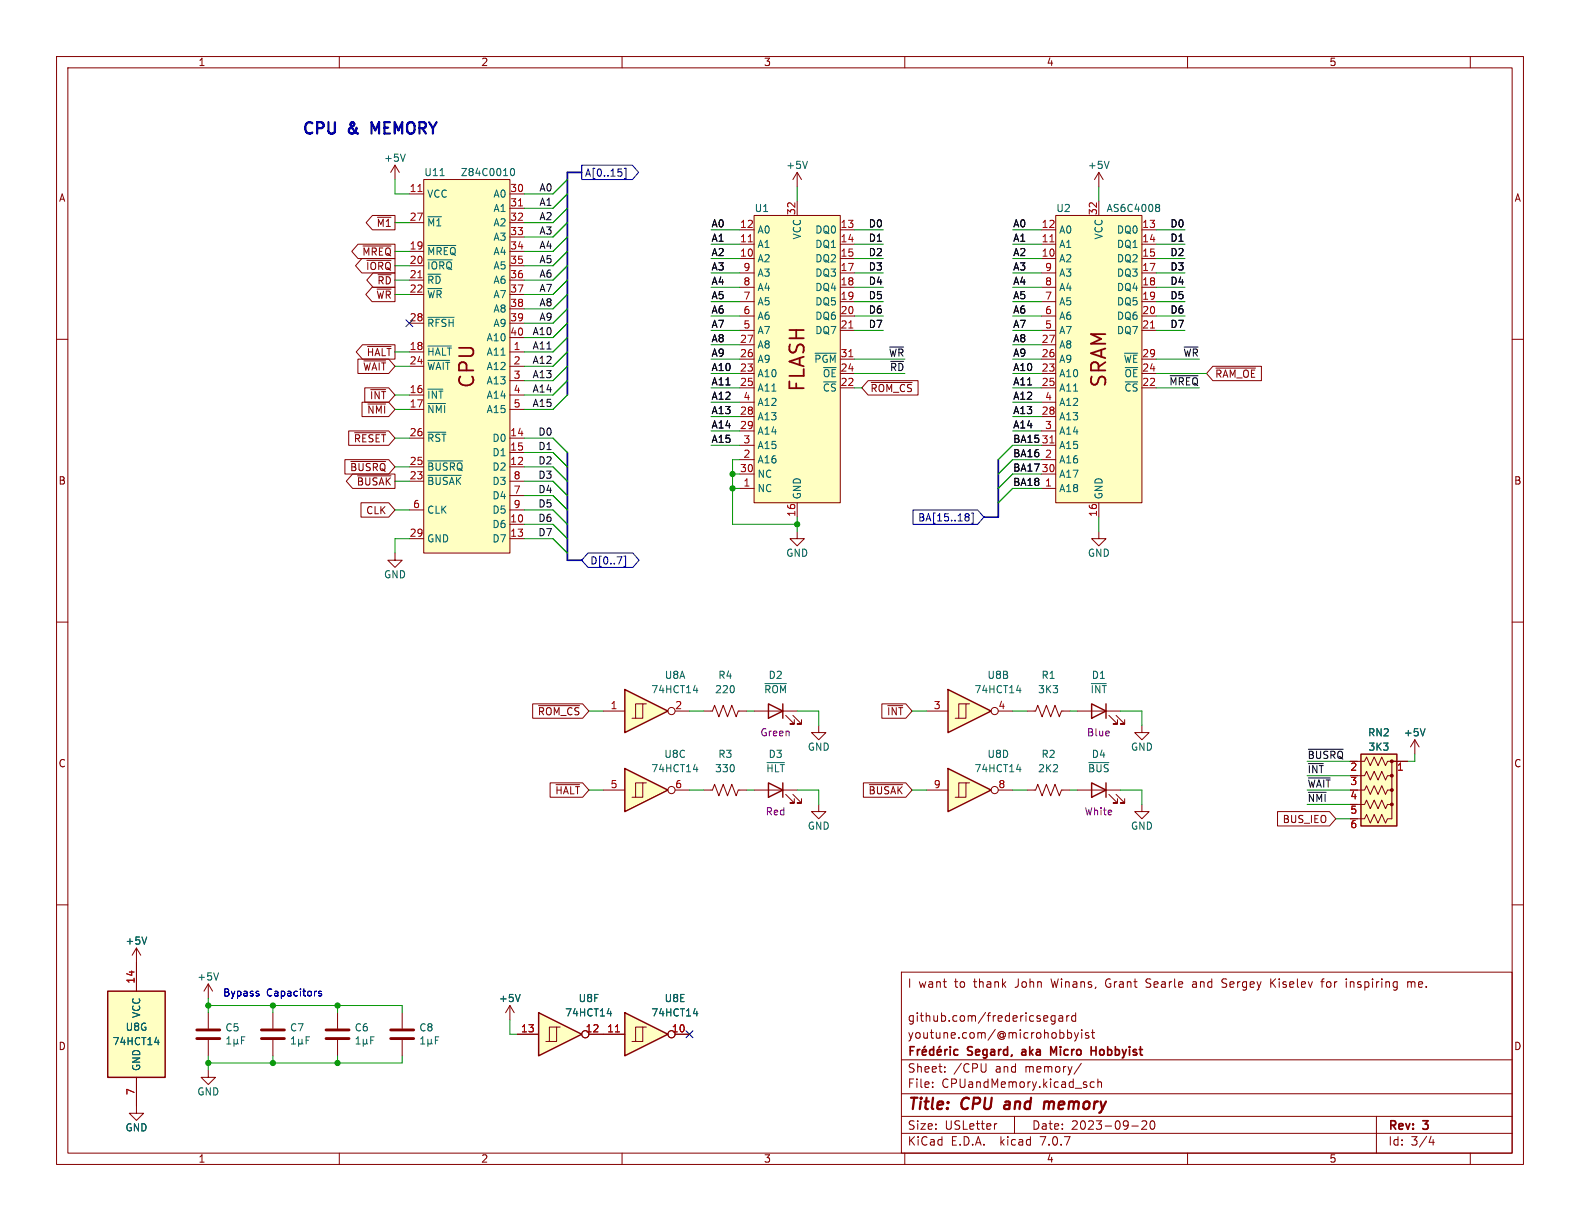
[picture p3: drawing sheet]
<svg xmlns="http://www.w3.org/2000/svg" width="279mm" height="216mm" viewBox="0 0 279 216" stroke-linecap="round" stroke-linejoin="round" font-family="sans-serif">
<defs><g id="words">
<g font-size="3.5" fill="#840000">
<text x="84.3" y="68.9" transform="rotate(-90 84.3 68.9)">CPU</text>
<text x="142.7" y="69.5" transform="rotate(-90 142.7 69.5)">FLASH</text>
<text x="196.1" y="68.7" transform="rotate(-90 196.1 68.7)">SRAM</text>
</g>
<g font-size="2.8" fill="#0000c2">
<text x="53.3" y="23.9">CPU</text>
<text x="61.8" y="23.9">&amp;</text>
<text x="66.6" y="23.9">MEMORY</text>
</g>
<g font-size="2.8" fill="#840000">
<text x="160.4" y="196.8">Title:</text>
<text x="170.1" y="196.8">CPU</text>
<text x="178.5" y="196.8">and</text>
<text x="186.2" y="196.8">memory</text>
</g>
<g font-size="2.1" fill="#840000">
<text x="160.4" y="174.9">I want</text>
<text x="168.9" y="174.9">to</text>
<text x="172.4" y="174.9">thank</text>
<text x="179.8" y="174.9">John</text>
<text x="186.3" y="174.9">Winans,</text>
<text x="196.1" y="174.9">Grant</text>
<text x="203.4" y="174.9">Searle</text>
<text x="211.7" y="174.9">and</text>
<text x="217.1" y="174.9">Sergey</text>
<text x="225.8" y="174.9">Kiselev</text>
<text x="235.1" y="174.9">for</text>
<text x="239.5" y="174.9">inspiring</text>
<text x="250.5" y="174.9">me.</text>
<text x="160.4" y="183.9">youtune.com/@microhobbyist</text>
<text x="160.4" y="180.9">github.com/fredericsegard</text>
<text x="160.4" y="189.9">Sheet:</text>
<text x="168.6" y="189.9">/CPU</text>
<text x="171.2" y="187.1">Segard,</text>
<text x="176.1" y="189.9">and</text>
<text x="181.4" y="187.1">aka</text>
<text x="181.4" y="189.9">memory/</text>
<text x="187.1" y="187.1">Micro</text>
<text x="194.8" y="187.1">Hobbyist</text>
<text x="160.4" y="192.6">File:</text>
<text x="166.5" y="192.6">CPUandMemory.kicad_sch</text>
<text x="160.4" y="202.8">KiCad</text>
<text x="160.4" y="200">Size:</text>
<text x="167.1" y="200">USLetter</text>
<text x="168.1" y="202.8">E.D.A.</text>
<text x="177" y="202.8">kicad</text>
<text x="182.4" y="200">Date:</text>
<text x="184.2" y="202.8">7.0.7</text>
<text x="189.4" y="200">2023-09-20</text>
<text x="245.4" y="200.2">Rev:</text>
<text x="245.4" y="202.8">Id:</text>
<text x="249.5" y="202.8">3/4</text>
<text x="251.8" y="200.2">3</text>
</g>
<g font-size="1.8" fill="#840000">
<text x="35" y="11.9">1</text>
<text x="85" y="11.9">2</text>
<text x="135" y="11.9">3</text>
<text x="185" y="11.9">4</text>
<text x="235" y="11.9">5</text>
<text x="10.3" y="35.9">A</text>
<text x="267.7" y="35.9">A</text>
<text x="66.5" y="40.3">~{M1}</text>
<text x="64" y="45.4">~{MREQ}</text>
<text x="64.6" y="47.9">~{IORQ}</text>
<text x="66.4" y="53">~{WR}</text>
<text x="66.6" y="50.5">~{RD}</text>
<text x="64.1" y="65.7">~{WAIT}</text>
<text x="64.8" y="63.2">~{HALT}</text>
<text x="65.3" y="70.8">~{INT}</text>
<text x="153.8" y="69.5">~{ROM_CS}</text>
<text x="214.8" y="67">~{RAM_OE}</text>
<text x="64.8" y="73.3">~{NMI}</text>
<text x="61.8" y="83.5">~{BUSRQ}</text>
<text x="62.5" y="78.4">~{RESET}</text>
<text x="10.3" y="85.9">B</text>
<text x="63" y="86">~{BUSAK}</text>
<text x="267.7" y="85.9">B</text>
<text x="64.6" y="91.1">CLK</text>
<text x="95" y="126.7">~{ROM_CS}</text>
<text x="156.8" y="126.7">~{INT}</text>
<text x="10.3" y="135.9">C</text>
<text x="231.1" y="134.3">~{BUSRQ}</text>
<text x="238.7" y="136.6">2</text>
<text x="267.7" y="135.9">C</text>
<text x="98.1" y="140.7">~{HALT}</text>
<text x="153.5" y="140.7">~{BUSAK}</text>
<text x="238.7" y="141.7">4</text>
<text x="238.7" y="139.1">3</text>
<text x="226.7" y="145.7">BUS_IEO</text>
<text x="238.7" y="144.2">5</text>
<text x="10.3" y="185.9">D</text>
<text x="267.7" y="185.9">D</text>
<text x="35" y="205.8">1</text>
<text x="85" y="205.8">2</text>
<text x="135" y="205.8">3</text>
<text x="185" y="205.8">4</text>
<text x="235" y="205.8">5</text>
</g>
<g font-size="1.8" fill="#006464">
<text x="67.8" y="28.8">+5V</text>
<text x="74.9" y="31.3">U11</text>
<text x="75.4" y="35.2">VCC</text>
<text x="81.4" y="31.3">Z84C0010</text>
<text x="87.2" y="35.2">A0</text>
<text x="138.9" y="30.1">+5V</text>
<text x="192.3" y="30.1">+5V</text>
<text x="75.4" y="40.2">~{M1}</text>
<text x="87.2" y="37.7">A1</text>
<text x="87.2" y="40.2">A2</text>
<text x="133.4" y="37.7">U1</text>
<text x="133.9" y="41.5">A0</text>
<text x="144.1" y="41.5">DQ0</text>
<text x="186.7" y="37.7">U2</text>
<text x="187.2" y="41.5">A0</text>
<text x="195.6" y="37.7">AS6C4008</text>
<text x="197.4" y="41.5">DQ0</text>
<text x="75.4" y="45.3">~{MREQ}</text>
<text x="75.4" y="47.9">~{IORQ}</text>
<text x="87.2" y="42.8">A3</text>
<text x="87.2" y="45.3">A4</text>
<text x="87.2" y="47.9">A5</text>
<text x="133.9" y="46.6">A2</text>
<text x="133.9" y="44">A1</text>
<text x="141.8" y="42.4" transform="rotate(-90 141.8 42.4)">VCC</text>
<text x="144.1" y="44">DQ1</text>
<text x="144.1" y="46.6">DQ2</text>
<text x="187.2" y="46.6">A2</text>
<text x="187.2" y="44">A1</text>
<text x="195.2" y="42.4" transform="rotate(-90 195.2 42.4)">VCC</text>
<text x="197.4" y="44">DQ1</text>
<text x="197.4" y="46.6">DQ2</text>
<text x="75.4" y="50.4">~{RD}</text>
<text x="75.4" y="52.9">~{WR}</text>
<text x="87.2" y="50.4">A6</text>
<text x="87.2" y="52.9">A7</text>
<text x="133.9" y="51.7">A4</text>
<text x="133.9" y="49.1">A3</text>
<text x="144.1" y="49.1">DQ3</text>
<text x="144.1" y="51.7">DQ4</text>
<text x="187.2" y="51.7">A4</text>
<text x="187.2" y="49.1">A3</text>
<text x="197.4" y="49.1">DQ3</text>
<text x="197.4" y="51.7">DQ4</text>
<text x="75.4" y="58">~{RFSH}</text>
<text x="87.2" y="55.5">A8</text>
<text x="87.2" y="58">A9</text>
<text x="133.9" y="59.3">A7</text>
<text x="133.9" y="56.7">A6</text>
<text x="133.9" y="54.2">A5</text>
<text x="144.1" y="54.2">DQ5</text>
<text x="144.1" y="56.7">DQ6</text>
<text x="144.1" y="59.3">DQ7</text>
<text x="187.2" y="59.3">A7</text>
<text x="187.2" y="56.7">A6</text>
<text x="187.2" y="54.2">A5</text>
<text x="197.4" y="54.2">DQ5</text>
<text x="197.4" y="56.7">DQ6</text>
<text x="197.4" y="59.3">DQ7</text>
<text x="75.4" y="63.1">~{HALT}</text>
<text x="75.4" y="65.6">~{WAIT}</text>
<text x="86" y="63.1">A11</text>
<text x="86" y="65.6">A12</text>
<text x="86" y="60.6">A10</text>
<text x="133.9" y="64.4">A9</text>
<text x="133.9" y="61.8">A8</text>
<text x="143.9" y="64.4">~{PGM}</text>
<text x="187.2" y="64.4">A9</text>
<text x="187.2" y="61.8">A8</text>
<text x="198.6" y="64.4">~{WE}</text>
<text x="75.4" y="70.7">~{INT}</text>
<text x="86" y="68.2">A13</text>
<text x="86" y="70.7">A14</text>
<text x="133.9" y="66.9">A10</text>
<text x="133.9" y="69.4">A11</text>
<text x="133.9" y="72">A12</text>
<text x="145.4" y="69.4">~{CS}</text>
<text x="145.4" y="66.9">~{OE}</text>
<text x="187.2" y="66.9">A10</text>
<text x="187.2" y="69.4">A11</text>
<text x="187.2" y="72">A12</text>
<text x="198.7" y="69.4">~{CS}</text>
<text x="198.7" y="66.9">~{OE}</text>
<text x="75.4" y="73.3">~{NMI}</text>
<text x="86" y="73.3">A15</text>
<text x="133.9" y="74.5">A13</text>
<text x="133.9" y="77.1">A14</text>
<text x="187.2" y="74.5">A13</text>
<text x="187.2" y="77.1">A14</text>
<text x="75.4" y="83.4">~{BUSRQ}</text>
<text x="75.4" y="78.3">~{RST}</text>
<text x="87" y="83.4">D2</text>
<text x="87" y="78.3">D0</text>
<text x="87" y="80.9">D1</text>
<text x="133.9" y="82.1">A16</text>
<text x="133.9" y="79.6">A15</text>
<text x="187.2" y="82.1">A16</text>
<text x="187.2" y="79.6">A15</text>
<text x="75.4" y="86">~{BUSAK}</text>
<text x="87" y="88.5">D4</text>
<text x="87" y="86">D3</text>
<text x="133.9" y="87.2">NC</text>
<text x="133.9" y="84.7">NC</text>
<text x="141.8" y="88.4" transform="rotate(-90 141.8 88.4)">GND</text>
<text x="187.2" y="87.2">A18</text>
<text x="187.2" y="84.7">A17</text>
<text x="195.2" y="88.4" transform="rotate(-90 195.2 88.4)">GND</text>
<text x="75.4" y="91">CLK</text>
<text x="87" y="93.6">D6</text>
<text x="87" y="91">D5</text>
<text x="75.4" y="96.1">GND</text>
<text x="87" y="96.1">D7</text>
<text x="138.9" y="98.7">GND</text>
<text x="192.3" y="98.7">GND</text>
<text x="67.8" y="102.5">GND</text>
<text x="115.1" y="122.8">74HCT14</text>
<text x="117.5" y="120.2">U8A</text>
<text x="126.4" y="122.8">220</text>
<text x="126.9" y="120.2">R4</text>
<text x="135" y="122.8">~{ROM}</text>
<text x="135.8" y="120.2">D2</text>
<text x="172.2" y="122.8">74HCT14</text>
<text x="174.5" y="120.2">U8B</text>
<text x="183.5" y="122.8">3K3</text>
<text x="184.1" y="120.2">R1</text>
<text x="192.8" y="122.8">~{INT}</text>
<text x="193" y="120.2">D1</text>
<text x="241.8" y="130.4">RN2</text>
<text x="248.2" y="130.4">+5V</text>
<text x="115.1" y="136.8">74HCT14</text>
<text x="117.4" y="134.2">U8C</text>
<text x="126.4" y="136.8">330</text>
<text x="126.9" y="134.2">R3</text>
<text x="135.4" y="136.8">~{HLT}</text>
<text x="135.8" y="134.2">D3</text>
<text x="142.7" y="132.9">GND</text>
<text x="172.2" y="136.8">74HCT14</text>
<text x="174.5" y="134.2">U8D</text>
<text x="183.5" y="136.8">2K2</text>
<text x="184.1" y="134.2">R2</text>
<text x="192.3" y="136.8">~{BUS}</text>
<text x="193" y="134.2">D4</text>
<text x="199.9" y="132.9">GND</text>
<text x="241.9" y="132.9">3K3</text>
<text x="142.7" y="146.9">GND</text>
<text x="199.9" y="146.9">GND</text>
<text x="22.1" y="167.2">+5V</text>
<text x="34.8" y="173.6">+5V</text>
<text x="88.1" y="177.4">+5V</text>
<text x="99.8" y="179.9">74HCT14</text>
<text x="102.2" y="177.4">U8F</text>
<text x="115.1" y="179.9">74HCT14</text>
<text x="117.4" y="177.4">U8E</text>
<text x="19.8" y="185">74HCT14</text>
<text x="22.1" y="182.5">U8G</text>
<text x="25" y="180.1" transform="rotate(-90 25 180.1)">VCC</text>
<text x="39.8" y="182.6">C5</text>
<text x="51.2" y="182.6">C7</text>
<text x="62.6" y="182.6">C6</text>
<text x="74.1" y="182.6">C8</text>
<text x="25" y="189.5" transform="rotate(-90 25 189.5)">GND</text>
<text x="34.8" y="193.9">GND</text>
<text x="22.1" y="200.3">GND</text>
</g>
<g font-size="1.8" fill="#a90000">
<text x="72.3" y="34">11</text>
<text x="90.1" y="34">30</text>
<text x="72.3" y="39.1">27</text>
<text x="90.1" y="36.6">31</text>
<text x="90.1" y="39.1">32</text>
<text x="90.1" y="41.7">33</text>
<text x="130.8" y="40.4">12</text>
<text x="140.7" y="38.1" transform="rotate(-90 140.7 38.1)">32</text>
<text x="148.5" y="40.4">13</text>
<text x="184.1" y="40.4">12</text>
<text x="194.1" y="38.1" transform="rotate(-90 194.1 38.1)">32</text>
<text x="201.9" y="40.4">13</text>
<text x="72.3" y="44.2">19</text>
<text x="72.3" y="46.7">20</text>
<text x="90.1" y="44.2">34</text>
<text x="90.1" y="46.7">35</text>
<text x="130.8" y="45.5">10</text>
<text x="130.8" y="42.9">11</text>
<text x="148.5" y="42.9">14</text>
<text x="148.5" y="45.5">15</text>
<text x="184.1" y="45.5">10</text>
<text x="184.1" y="42.9">11</text>
<text x="201.9" y="42.9">14</text>
<text x="201.9" y="45.5">15</text>
<text x="72.3" y="49.3">21</text>
<text x="72.3" y="51.8">22</text>
<text x="90.1" y="49.3">36</text>
<text x="90.1" y="51.8">37</text>
<text x="131.4" y="53.1">7</text>
<text x="131.4" y="50.5">8</text>
<text x="131.4" y="48">9</text>
<text x="148.5" y="48">17</text>
<text x="148.5" y="50.5">18</text>
<text x="148.5" y="53.1">19</text>
<text x="184.7" y="53.1">7</text>
<text x="184.7" y="50.5">8</text>
<text x="184.7" y="48">9</text>
<text x="201.9" y="48">17</text>
<text x="201.9" y="50.5">18</text>
<text x="201.9" y="53.1">19</text>
<text x="72.3" y="56.9">28</text>
<text x="90.1" y="54.4">38</text>
<text x="90.1" y="56.9">39</text>
<text x="90.1" y="59.4">40</text>
<text x="131.4" y="58.2">5</text>
<text x="131.4" y="55.6">6</text>
<text x="148.5" y="55.6">20</text>
<text x="148.5" y="58.2">21</text>
<text x="184.7" y="58.2">5</text>
<text x="184.7" y="55.6">6</text>
<text x="201.9" y="55.6">20</text>
<text x="201.9" y="58.2">21</text>
<text x="72.3" y="62">18</text>
<text x="72.3" y="64.5">24</text>
<text x="90.7" y="62">1</text>
<text x="90.7" y="64.5">2</text>
<text x="130.8" y="65.8">23</text>
<text x="130.8" y="63.2">26</text>
<text x="130.8" y="60.7">27</text>
<text x="148.5" y="65.8">24</text>
<text x="148.5" y="63.2">31</text>
<text x="184.1" y="65.8">23</text>
<text x="184.1" y="63.2">26</text>
<text x="184.1" y="60.7">27</text>
<text x="201.9" y="65.8">24</text>
<text x="201.9" y="63.2">29</text>
<text x="72.3" y="69.6">16</text>
<text x="90.7" y="67.1">3</text>
<text x="90.7" y="69.6">4</text>
<text x="130.8" y="68.3">25</text>
<text x="131.4" y="70.9">4</text>
<text x="148.5" y="68.3">22</text>
<text x="184.1" y="68.3">25</text>
<text x="184.7" y="70.9">4</text>
<text x="201.9" y="68.3">22</text>
<text x="72.3" y="72.1">17</text>
<text x="72.3" y="77.2">26</text>
<text x="90.1" y="77.2">14</text>
<text x="90.7" y="72.1">5</text>
<text x="130.8" y="73.4">28</text>
<text x="130.8" y="75.9">29</text>
<text x="184.1" y="73.4">28</text>
<text x="184.7" y="75.9">3</text>
<text x="72.3" y="82.3">25</text>
<text x="90.1" y="82.3">12</text>
<text x="90.1" y="79.8">15</text>
<text x="130.8" y="83.6">30</text>
<text x="131.4" y="81">2</text>
<text x="131.4" y="78.5">3</text>
<text x="184.1" y="83.6">30</text>
<text x="184.7" y="81">2</text>
<text x="72.3" y="84.8">23</text>
<text x="73" y="89.9">6</text>
<text x="90.7" y="87.4">7</text>
<text x="90.7" y="84.8">8</text>
<text x="90.7" y="89.9">9</text>
<text x="131.4" y="86.1">1</text>
<text x="184.7" y="86.1">1</text>
<text x="72.3" y="95">29</text>
<text x="90.1" y="92.5">10</text>
<text x="90.1" y="95">13</text>
<text x="140.7" y="91.5" transform="rotate(-90 140.7 91.5)">16</text>
<text x="194.1" y="91.5" transform="rotate(-90 194.1 91.5)">16</text>
<text x="107.9" y="125.5">1</text>
<text x="119.3" y="125.5">2</text>
<text x="165" y="125.5">3</text>
<text x="176.5" y="125.5">4</text>
<text x="246.9" y="136.6">1</text>
<text x="107.9" y="139.4">5</text>
<text x="119.3" y="139.4">6</text>
<text x="165" y="139.4">9</text>
<text x="176.5" y="139.4">8</text>
<text x="238.7" y="146.8">6</text>
<text x="23.9" y="174" transform="rotate(-90 23.9 174)">14</text>
<text x="92" y="182.6">13</text>
<text x="103.5" y="182.6">12</text>
<text x="107.3" y="182.6">11</text>
<text x="118.7" y="182.6">10</text>
<text x="23.9" y="193.7" transform="rotate(-90 23.9 193.7)">7</text>
</g>
<g font-size="1.8" fill="#0f0f0f">
<text x="95.3" y="33.9">A0</text>
<text x="95.3" y="41.6">A3</text>
<text x="95.3" y="36.5">A1</text>
<text x="95.3" y="39">A2</text>
<text x="125.7" y="40.3">A0</text>
<text x="153.5" y="40.3">D0</text>
<text x="179.1" y="40.3">A0</text>
<text x="206.9" y="40.3">D0</text>
<text x="95.3" y="44.1">A4</text>
<text x="95.3" y="46.6">A5</text>
<text x="125.7" y="45.4">A2</text>
<text x="125.7" y="42.8">A1</text>
<text x="125.7" y="47.9">A3</text>
<text x="153.5" y="42.8">D1</text>
<text x="153.5" y="45.4">D2</text>
<text x="153.5" y="47.9">D3</text>
<text x="179.1" y="42.8">A1</text>
<text x="179.1" y="45.4">A2</text>
<text x="179.1" y="47.9">A3</text>
<text x="206.9" y="42.8">D1</text>
<text x="206.9" y="45.4">D2</text>
<text x="206.9" y="47.9">D3</text>
<text x="95.3" y="51.7">A7</text>
<text x="95.3" y="49.2">A6</text>
<text x="125.7" y="50.5">A4</text>
<text x="125.7" y="53">A5</text>
<text x="153.5" y="53">D5</text>
<text x="153.5" y="50.5">D4</text>
<text x="179.1" y="53">A5</text>
<text x="179.1" y="50.5">A4</text>
<text x="206.9" y="53">D5</text>
<text x="206.9" y="50.5">D4</text>
<text x="94.1" y="59.3">A10</text>
<text x="95.3" y="54.3">A8</text>
<text x="95.3" y="56.8">A9</text>
<text x="125.7" y="58.1">A7</text>
<text x="125.7" y="55.5">A6</text>
<text x="153.5" y="55.5">D6</text>
<text x="153.5" y="58.1">D7</text>
<text x="179.1" y="55.5">A6</text>
<text x="179.1" y="58.1">A7</text>
<text x="206.9" y="55.5">D6</text>
<text x="206.9" y="58.1">D7</text>
<text x="94.1" y="61.9">A11</text>
<text x="94.1" y="64.4">A12</text>
<text x="125.7" y="65.7">A10</text>
<text x="125.7" y="63.2">A9</text>
<text x="125.7" y="60.6">A8</text>
<text x="157.1" y="63.2">~{WR}</text>
<text x="157.3" y="65.7">~{RD}</text>
<text x="179.1" y="65.7">A10</text>
<text x="179.1" y="63.2">A9</text>
<text x="179.1" y="60.6">A8</text>
<text x="209.2" y="63.2">~{WR}</text>
<text x="94.1" y="69.5">A14</text>
<text x="94.1" y="67">A13</text>
<text x="125.7" y="70.8">A12</text>
<text x="125.7" y="68.2">A11</text>
<text x="179.1" y="68.2">A11</text>
<text x="179.1" y="70.8">A12</text>
<text x="206.7" y="68.2">~{MREQ}</text>
<text x="94.1" y="72">A15</text>
<text x="95.1" y="77.1">D0</text>
<text x="125.7" y="73.3">A13</text>
<text x="125.7" y="75.9">A14</text>
<text x="179.1" y="73.3">A13</text>
<text x="179.1" y="75.9">A14</text>
<text x="95.1" y="79.7">D1</text>
<text x="95.1" y="82.2">D2</text>
<text x="125.7" y="78.4">A15</text>
<text x="179.1" y="83.5">BA17</text>
<text x="179.1" y="78.4">BA15</text>
<text x="179.1" y="80.9">BA16</text>
<text x="184.1" y="78.5">31</text>
<text x="95.1" y="89.8">D5</text>
<text x="95.1" y="84.7">D3</text>
<text x="95.1" y="87.3">D4</text>
<text x="179.1" y="86">BA18</text>
<text x="95.1" y="94.9">D7</text>
<text x="95.1" y="92.4">D6</text>
<text x="231.1" y="136.8">~{INT}</text>
<text x="231.1" y="141.9">~{NMI}</text>
<text x="231.1" y="139.4">~{WAIT} 3</text>
</g>
<g font-size="1.8" fill="#000084">
<text x="103.3" y="31.4">A[0..15]</text>
<text x="162.3" y="92.4">BA[15..18]</text>
<text x="104.3" y="100">D[0..7]</text>
</g>
<g font-size="1.8" fill="#840084">
<text x="134.4" y="130.4">Green</text>
<text x="192.1" y="130.4">Blue</text>
<text x="135.3" y="144.4">Red</text>
<text x="191.7" y="144.4">White</text>
</g>
<g font-size="1.8" fill="#0000c2">
<text x="39.4" y="176.3">Bypass</text>
<text x="47.1" y="176.3">Capacitors</text>
</g>
</g></defs>
<g fill="none" stroke="#840000" stroke-width=".18">
<path d="M10 10h259.4v195.9h-259.4zM12 12h255.4v191.9h-255.4zM60 10v2M110 10v2M160 10v2M210 10v2M260 10v2M10 60h2M267.4 60h2M194.3 94v1.3h1.3l-1.3 1.2-1.3-1.2h1.3M10 110h2M267.4 110h2"/>
<path d="M181.6 139.7h1.5l.4-1 .8 2 .7-2 .8 2 .8-2 .7 2 .4-1h1.5M10 160h2M267.4 160h2M24.1 167.6l-.7 1.3M24.1 167.6v2.6M24.1 167.6l.8 1.3M71.1 179.1v2.8M90.2 177.8l-.8 1.3M90.2 177.8v2.5M90.2 177.8l.7 1.3M159.4 171.9h108v32h-108zM185.1 179.6l.2 .3-.7 .2"/>
<path d="M186.6 179.7l-.5-.1-.2 .3v.4l.1 .2h.6M186.6 179.6v1.2l-.3 .3-.4-.1M187.3 179.7h.6v.9M187.9 179.9l-.5 .1a.29 .29 0 0 0-.2 .3 .29 .29 0 0 0 .2 .3l.5-.1M188.6 179.6v1M189.1 179.6l-.3 .1-.2 .2M190.2 179.7l-.4-.1-.3 .3v.4l.1 .2h.6M190.2 179.1v1.5M202.6 174.5l.3 .1M202.8 173.2l-.2 .2 .2 .3M211.4 173.6l-.5 .1M211.4 174h-.3a.29 .29 0 0 0-.3 .3 .29 .29 0 0 0 .3 .3h.3"/>
<path d="M216.1 174.5l.5 .1M216.7 173.1h-.3l-.3 .3 .1 .3 .4 .2M224.7 173.1v1.5M224.9 173.7l.7 .9M225.6 173.1l-.9 .8M233.6 173.6h.5M234.1 173.1l-.3 .2v1.3M238.8 173.6v1M239 173.6l-.2 .1M248.9 173.7l.5-.1 .2 .2M248.9 173.6v1M249.6 173.8v.8"/>
<path d="M250 173.6l-.4 .1v.1M24.1 195.6v1.3h1.3l-1.3 1.2-1.2-1.2h1.2M71.1 183.9v2.8M159.4 197.4h108M159.4 193.4h108M159.4 187.4h108M164.9 192.1v.2M164.9 191.4v.1M167.1 189.4v.2M167.1 188.7v.1M174.4 188.1v1.2l-.3 .3M176.3 198.7l-.3 .1"/>
<path d="M179.4 197.4v3M185.2 180.5l-.1 .1M188.8 182.1v1.5M188.8 182.7l.4-.1 .3 .3v.4l-.1 .2h-.6M190 182.6l.4 1M190.4 183.6l-.2 .3-.2 .2M190.7 182.6l-.3 1M191.2 188l-1.3 1.9M191.3 182.1v.1M191.3 182.6v1M192.5 182.7l-.4-.1-.2 .2 .1 .2 .5 .2v.3h-.6M193 182.6h.6"/>
<path d="M193.2 182.1v1.3l.4 .2M193.5 191.4l-.4-.1-.3 .3v.4l.1 .2h.6M194.1 191.4l.3-.1 .3 .1 .1 .9M194.1 190.8v1.5M200.1 199.1h1.2M201.9 198.3l.6-.1 .2 .1 .1 .3-.9 1.1h.9M203.6 198.3l.1-.1a.81 .81 0 0 1 .6 .6 .81 .81 0 0 1-.3 .8l-.1 .1a.81 .81 0 0 1-.6-.6 .81 .81 0 0 1 .3-.8zM243.4 197.4v6.5M60 203.9v2M110 203.9v2M159.4 200.4h108M160 203.9v2"/>
<path d="M210 203.9v2M253.1 200.9l-.4 1.1h.9M253.4 201.5v1M260 203.9v2"/>
</g>
<path d="M177.7 195.4l-.2 .4 .3 .3M184.7 194.8l-.1 1.3M185.5 194.9a.57 .57 0 0 0-.8 .1M185.5 195.1l-.1 1" fill="none" stroke="#840000" stroke-width=".4"/>
<g fill="none" stroke="#840000" stroke-width=".3">
<path d="M161 185.8h.5M161.7 185.1h-.7v1.5M162.2 185.6v1M162.7 185.6h-.3l-.2 .3M163.1 186.1l.7-.2-.1-.3h-.4l-.2 .2 .1 .7h.5M163.6 185l-.2 .2M165.1 185.6h-.4l-.3 .3v.4l.1 .2h.6M165.1 185.1v1.5M165.7 186.1l.8-.2-.1-.3h-.4l-.3 .2 .1 .7h.6M166.2 185l-.2 .2M167.1 185.6v1M167.5 185.6h-.3l-.1 .3"/>
<path d="M168 185.1v.1M168 185.6v1M169.4 185.6h-.4l-.3 .3v.4l.1 .2h.6M180.7 186.1v.4M186.8 185.1l-.5 1-.5-1v1.5M193 185.8h.8M193.8 185.1v1.5"/>
</g>
<path d="M69.1 183.6h4.1M69.1 182.1h4.1" fill="none" stroke="#840000" stroke-width=".51"/>
<path d="M25.9 165.7l-.4 1.2M92 175.8l-.4 1.3M74.4 184.6h.7M74.4 183.7l.4-.4v1.3M75.7 184.4l.1 .2h.3l.2-.2M75.7 183.8v1.2M76.3 184.4l.2 .2M76.3 183.8v.6M77 183.9h.4M77.6 183.3h-.6v1.3" fill="none" stroke="#006464" stroke-width=".18"/>
<path d="M167.6 135.9l7.7 3.8-7.7 3.8z" fill="#ffffc2"/>
<path d="M135.9 124.5l2.5 1.2-2.5 1.3zM138.4 124.5v2.5M167.6 135.9l7.7 3.8-7.7 3.8zM193 124.5l2.6 1.2-2.6 1.3zM193 138.4l2.6 1.3-2.6 1.3zM195.6 124.5v2.5M195.6 138.4v2.6" fill="none" stroke="#840000" stroke-width=".25"/>
<g fill="none" stroke="#840000" stroke-width=".18">
<path d="M69.8 29.2l-.7 1.3M69.8 29.2v2.6M69.8 29.2l.8 1.3M133.3 38.1h15.3v50.8h-15.3zM141 35.6v2.5M130.8 45.7h2.5M130.8 43.2h2.5M130.8 40.6h2.5M130.8 48.3h2.5M130.8 50.8h2.5M130.8 53.3h2.5M130.8 55.9h2.5"/>
<path d="M130.8 58.4h2.5M148.6 45.7h2.5M148.6 43.2h2.5M148.6 40.6h2.5M148.6 48.3h2.5M148.6 50.8h2.5M148.6 53.3h2.5M148.6 55.9h2.5M148.6 58.4h2.5M130.8 68.6h2.5M130.8 66h2.5M130.8 63.5h2.5"/>
<path d="M130.8 61h2.5M130.8 73.7h2.5M130.8 76.2h2.5M130.8 78.7h2.5M130.8 71.1h2.5M148.6 68.6h2.5M148.6 66h2.5M148.6 63.5h2.5M69.8 97.8v1.3h1.3l-1.3 1.2-1.2-1.2h1.2M130.8 86.4h2.5M130.8 81.3h2.5M130.8 83.8h2.5"/>
<path d="M141 94v1.3h1.2l-1.2 1.2-1.3-1.2h1.3M141 88.9v2.5M133.3 125.7h7.7M138.9 126.5l1.6 1.5h-.8h.8v-.7M140.2 126.5l1.5 1.5h-.7h.7v-.7M144.8 128.3v1.2h1.2l-1.2 1.3-1.3-1.3h1.3M163.8 139.7h3.8M170.8 138.4h-1.3v2.6M171.4 138.4h-.6v2.6h-1.9M176.5 139.7h2.6M181.6 125.7h1.5l.4-1 .8 2 .7-2 .8 2 .8-2 .7 2 .4-1h1.5M190.5 139.7h7.6"/>
<path d="M190.5 125.7h7.6M196.1 126.5l1.5 1.5h-.8h.8v-.7M197.4 126.5l1.5 1.5h-.8h.8v-.7M201.9 128.3v1.2h1.3l-1.3 1.3-1.2-1.3h1.2M196.1 140.5l1.5 1.5h-.8h.8v-.8M197.4 140.5l1.5 1.5h-.8h.8v-.8M59.7 179.1v2.8M59.7 183.9v2.8"/>
<circle cx="175.9" cy="139.7" r=".63"/>
</g>
<g fill="none" stroke="#006464" stroke-width=".18">
<path d="M71.7 27.2l-.5 1.3M144.1 62.5h3.8M135.3 120.9h3.8M179.8 136h.8M180.4 135.6v.9M192.5 134.8h3.6M193 120.9h2.6M63 184.6h.7M63 183.7l.3-.4v1.3M64.2 184.4l.2 .2h.3l.1-.2M64.2 183.8v1.2M64.8 184.4l.2 .2"/>
<path d="M64.8 183.8v.6M65.6 183.9h.4M66.2 183.3h-.6v1.3"/>
</g>
<path d="M133.3 38.1h15.3v50.8h-15.3z" fill="#ffffc2" stroke="#ffffc2" stroke-width=".18"/>
<path d="M132.3 42.8h.7M150.1 58h.7M150.1 63.1h.7" fill="none" stroke="#a90000" stroke-width=".18"/>
<path d="M57.7 183.6h4M57.7 182.1h4" fill="none" stroke="#840000" stroke-width=".51"/>
<path d="M110.5 135.9l7.6 3.8-7.6 3.8z" fill="#ffffc2"/>
<path d="M110.5 135.9l7.6 3.8-7.6 3.8z" fill="none" stroke="#840000" stroke-width=".25"/>
<g fill="none" stroke="#840000" stroke-width=".18">
<path d="M72.4 34.3h2.5M72.4 39.4h2.5M74.9 31.8h15.3v66h-15.3zM90.2 34.3h2.5M90.2 39.4h2.5M90.2 36.8h2.5M141 30.5l-.8 1.3M141 30.5v2.5M141 30.5l.7 1.3M186.7 38.1h15.2v50.8h-15.2zM194.3 30.5v2.5M194.3 35.6v2.5"/>
<path d="M194.3 30.5l-.8 1.3M194.3 30.5l.8 1.3M72.4 44.5h2.5M72.4 47h2.5M72.4 49.5h2.5M72.4 52.1h2.5M72.4 57.2h2.5M90.2 44.5h2.5M90.2 47h2.5M90.2 49.5h2.5M90.2 52.1h2.5M90.2 57.2h2.5"/>
<path d="M90.2 41.9h2.5M90.2 54.6h2.5M90.2 59.7h2.5M184.1 45.7h2.6M184.1 43.2h2.6M184.1 40.6h2.6M184.1 48.3h2.6M184.1 50.8h2.6M184.1 53.3h2.6M184.1 55.9h2.6M184.1 58.4h2.6M201.9 45.7h2.6"/>
<path d="M201.9 43.2h2.6M201.9 40.6h2.6M201.9 48.3h2.6M201.9 50.8h2.6M201.9 53.3h2.6M201.9 55.9h2.6M201.9 58.4h2.6M72.4 62.2h2.5M72.4 77.5h2.5M72.4 69.9h2.5M72.4 72.4h2.5M72.4 64.8h2.5"/>
<path d="M90.2 62.2h2.5M90.2 77.5h2.5M90.2 69.9h2.5M90.2 72.4h2.5M90.2 64.8h2.5M90.2 67.3h2.5M184.1 68.6h2.6M184.1 66h2.6M184.1 63.5h2.6M184.1 61h2.6M184.1 73.7h2.6M184.1 76.2h2.6"/>
<path d="M184.1 78.7h2.6M184.1 71.1h2.6M201.9 68.6h2.6M201.9 66h2.6M201.9 63.5h2.6M72.4 82.6h2.5M72.4 95.3h2.5M72.4 85.1h2.5M72.4 90.2h2.5M90.2 92.7h2.5M90.2 82.6h2.5M90.2 95.3h2.5"/>
<path d="M90.2 80h2.5M90.2 85.1h2.5M90.2 90.2h2.5M90.2 87.6h2.5M184.1 86.4h2.6M184.1 81.3h2.6M184.1 83.8h2.6M194.3 88.9v2.5M106.7 139.7h3.8M113.7 138.4h-1.3v2.6M114.3 138.4h-.6v2.6h-1.9M119.4 139.7h2.5"/>
<path d="M124.5 125.7h1.5l.4-1 .7 2 .8-2 .8 2 .7-2 .8 2 .4-1h1.5M124.5 139.7h1.5l.4-1 .7 2 .8-2 .8 2 .7-2 .8 2 .4-1h1.5M36.8 174l-.7 1.3M36.8 174v2.5M36.8 179.1v2.8M36.8 174l.8 1.3M48.3 179.1v2.8M36.8 183.9v2.8M48.3 183.9v2.8"/>
<circle cx="118.7" cy="139.7" r=".63"/>
</g>
<g fill="none" stroke="#006464" stroke-width=".18">
<path d="M75.7 38.3h2.4M77.8 31.1h.7M90.4 29.9l.2-.1a.68 .68 0 0 1 .4 .6 .68 .68 0 0 1-.4 .7l-.2-.2-.1-.3zM142.8 28.5l-.4 1.3M196.1 28.5l-.4 1.3M204.6 36.1h.2l.3 .3-.3 .3M204.6 36.7h.2M204.8 36.7l.3 .2v.3l-.2 .1-.3 .1M75.7 43.4h4.9M75.7 45.9h4.2M75.7 56.1h4.6M75.7 68.8h2.6"/>
<path d="M75.7 71.3h3.1M75.7 61.2h4.1M75.7 63.7h3.8M75.7 76.4h3.2M198.8 62.5h2.4M75.7 84h5.9M75.7 81.5h6.1M122.6 136h.8M123.2 135.6v.9M38.6 172l-.4 1.3M40.1 184.6h.7M40.1 183.7l.4-.4v1.3"/>
<path d="M41.4 184.4l.2 .2h.2l.2-.2M41.4 183.8v1.2M42 184.4l.2 .2M42 183.8v.6M42.7 183.9h.4M43.3 183.3h-.6v1.3M51.5 184.6h.8M51.5 183.7l.4-.4v1.3M52.8 184.4l.2 .2h.2l.2-.2M52.8 183.8v1.2M53.4 184.4l.2 .2M53.4 183.8v.6"/>
<path d="M54.1 183.9h.5M54.7 183.3h-.6v1.3"/>
</g>
<g fill="#ffffc2" stroke="#ffffc2" stroke-width=".18">
<path d="M186.7 38.1h15.2v50.8h-15.2z"/>
<path d="M74.9 31.8h15.3v66h-15.3z"/>
</g>
<path d="M73.9 33.9h.7M91.7 36.4h.7M73.9 49.1h.7M185.7 42.8h.7M203.4 58h.8M185.7 78.3h.7" fill="none" stroke="#a90000" stroke-width=".18"/>
<path d="M34.8 183.6h4.1M34.8 182.1h4.1M46.2 183.6h4.1M46.2 182.1h4.1" fill="none" stroke="#840000" stroke-width=".51"/>
<path d="M110.5 121.9l7.6 3.8-7.6 3.8z" fill="#ffffc2"/>
<path d="M110.5 121.9l7.6 3.8-7.6 3.8zM135.9 138.4l2.5 1.3-2.5 1.3zM138.4 138.4v2.6M240.7 133.4h6.3v12.7h-6.3zM19 175.3h10.2v15.2h-10.2z" fill="none" stroke="#840000" stroke-width=".25"/>
<g fill="none" stroke="#840000" stroke-width=".18">
<path d="M106.7 125.7h3.8M113.7 124.5h-1.3v2.5M114.3 124.5h-.6v2.5h-1.9M119.4 125.7h2.5M133.3 139.7h7.7M240 134.6h1.3l.4-.7 .6 1.5 .7-1.5 .7 1.5 .6-1.5 .7 1.5 .4-.8h.7v10.2h-.7l-.4 .7-.7-1.5-.6 1.5-.7-1.5-.7 1.5-.6-1.5-.4 .8h-1.3M240 137.2h1.3l.4-.8 .6 1.5 .7-1.5 .7 1.5 .6-1.5 .7 1.5 .4-.7h.7M240 139.7h1.3l.4-.8 .6 1.6 .7-1.6 .7 1.6 .6-1.6 .7 1.6 .4-.8h.7M246.4 134.6h2.5M250.2 130.8l-.8 1.3M250.2 130.8v2.6M250.2 130.8l.8 1.3"/>
<path d="M138.9 140.5l1.6 1.5h-.8h.8v-.8M140.2 140.5l1.5 1.5h-.7h.7v-.8M144.8 142.2v1.3h1.2l-1.2 1.3-1.3-1.3h1.3M240 142.2h1.3l.4-.7 .6 1.5 .7-1.5 .7 1.5 .6-1.5 .7 1.5 .4-.8h.7M24.1 170.2v5.1M24.1 190.5v5.1M36.8 189.2v1.3h1.3l-1.3 1.3-1.2-1.3h1.2"/>
<circle cx="118.7" cy="125.7" r=".63"/>
</g>
<path d="M122.6 122.1h.8M123.2 121.7v.8M135.6 134.8h3.1M252 128.8l-.4 1.3M27.4 184.3h.8M28 183.9v.8" fill="none" stroke="#006464" stroke-width=".18"/>
<g fill="#ffffc2" stroke="#ffffc2" stroke-width=".18">
<path d="M19 175.3h10.2v15.2h-10.2z"/>
<path d="M240.7 133.4h6.3v12.7h-6.3z"/>
</g>
<g fill="#840000" stroke="#840000" stroke-width=".18">
<circle cx="246.1" cy="134.6" r=".25"/>
<circle cx="246.1" cy="137.2" r=".25"/>
<circle cx="246.1" cy="139.7" r=".25"/>
<circle cx="246.1" cy="142.2" r=".25"/>
</g>
<path d="M167.6 121.9l7.7 3.8-7.7 3.8z" fill="#ffffc2"/>
<path d="M167.6 121.9l7.7 3.8-7.7 3.8z" fill="none" stroke="#840000" stroke-width=".25"/>
<g fill="none" stroke="#840000" stroke-width=".18">
<path d="M163.8 125.7h3.8M170.8 124.5h-1.3v2.5M171.4 124.5h-.6v2.5h-1.9M176.5 125.7h2.6M201.9 142.2v1.3h1.3l-1.3 1.3-1.2-1.3h1.2"/>
<circle cx="175.9" cy="125.7" r=".63"/>
</g>
<path d="M179.8 122.1h.8M180.4 121.7v.8" fill="none" stroke="#006464" stroke-width=".18"/>
<path d="M95.2 179.1l7.7 3.8-7.7 3.8z" fill="#ffffc2"/>
<path d="M95.2 179.1l7.7 3.8-7.7 3.8z" fill="none" stroke="#840000" stroke-width=".25"/>
<g fill="none" stroke="#840000" stroke-width=".18">
<path d="M91.4 182.9h3.8M98.4 181.6h-1.2v2.6M99.1 181.6h-.7v2.6h-1.9M104.1 182.9h2.6"/>
<circle cx="103.5" cy="182.9" r=".63"/>
</g>
<path d="M107.4 179.2h.8M108 178.8v.8" fill="none" stroke="#006464" stroke-width=".18"/>
<path d="M110.5 179.1l7.6 3.8-7.6 3.8z" fill="#ffffc2"/>
<path d="M110.5 179.1l7.6 3.8-7.6 3.8z" fill="none" stroke="#840000" stroke-width=".25"/>
<g fill="none" stroke="#840000" stroke-width=".18">
<path d="M65.9 38.1h3.9v2.5h-3.9l-1.2-1.2zM66.7 38.4h2.4M63.3 43.2h6.5v2.5h-6.5l-1.1-1.2zM64 45.7h5.8v2.6h-5.8l-1.1-1.3zM64.2 43.5h4.9M64.9 46h4.2M65.8 50.8h4v2.5h-4l-1.1-1.2zM66 48.3h3.8v2.5h-3.8l-1.1-1.3zM61.7 76.2h7l1.1 1.3-1.1 1.2h-7zM62.7 76.5h5.5M63.3 63.5h5.4l1.1 1.3-1.1 1.2h-5.4zM64 71.1h4.7l1.1 1.3-1.1 1.3h-4.7z"/>
<path d="M64.1 61h5.7v2.5h-5.7l-1.1-1.3zM64.3 63.8h3.9M64.5 68.6h4.2l1.1 1.3-1.1 1.2h-4.2zM65 61.3h4.1M65.1 71.4h3.1M65.5 68.9h2.7M153.5 67.3h8.8v2.6h-8.8l-1.1-1.3zM154.1 67.6h7.2M214.5 64.8h8.6v2.5h-8.6l-1.1-1.3zM215 65.1h7M61 81.3h7.7l1.1 1.3-1.1 1.2h-7.7zM62 81.6h6.2"/>
<path d="M62.3 83.8h7.5v2.6h-7.5l-1.1-1.3zM63.2 84.1h5.9M63.8 88.9h4.9l1.1 1.3-1.1 1.2h-4.9zM94.2 124.5h8.8l1.1 1.2-1.1 1.3h-8.8zM95.2 124.8h7.3M97.3 138.4h5.7l1.1 1.3-1.1 1.3h-5.7zM98.3 138.7h4.2M152.7 138.4h7.5l1.1 1.3-1.1 1.3h-7.5zM153.7 138.7h5.9M155.9 124.5h4.3l1.1 1.2-1.1 1.3h-4.3zM157 124.8h2.6M246.4 134.6h2.5"/>
<path d="M225.9 143.5h9.2l1.1 1.3-1.1 1.3h-9.2zM24.1 170.2v5.1M24.1 190.5v5.1M91.4 182.9h3.8M104.1 182.9h6.4M113.7 181.6h-1.3v2.6M114.3 181.6h-.6v2.6h-1.9M119.4 182.9h2.5"/>
<circle cx="103.5" cy="182.9" r=".63"/>
<circle cx="118.7" cy="182.9" r=".63"/>
</g>
<path d="M108.8 182.5h.8" fill="none" stroke="#a90000" stroke-width=".18"/>
<path d="M252 128.8l-.4 1.3M25.9 165.7l-.4 1.2M92 175.8l-.4 1.3M107.4 179.2h.8M108 178.8v.8M122.6 179.2h.8M123.2 178.8v.8M27.4 184.3h.8M28 183.9v.8" fill="none" stroke="#006464" stroke-width=".18"/>
<g fill="none" stroke="#000084" stroke-width=".18">
<path d="M102.9 29.2h8.9l1.1 1.3-1.1 1.3h-8.9zM109.9 30.5v.5M110.4 29.8h.3v1.8h-.3M71.8 56.5l1.2 1.3M73 56.5l-1.2 1.3M104 97.8h7.9l1.1 1.3-1.1 1.2h-7.9l-1.1-1.2zM110.3 98.3h.3v1.9h-.3M161.4 90.2h11.5l1.1 1.2-1.1 1.3h-11.5zM170.9 90.8h.2l.3 .3-.3 .3M170.9 91.4h.2M171.1 91.4l.3 .2v.3l-.1 .1-.4 .1M171.8 90.7h.3v1.8h-.3"/>
<path d="M121.3 182.3l1.2 1.2M122.5 182.3l-1.2 1.2"/>
</g>
<path d="M206.9 66.4h5M231.4 137.6h3.8M231.4 132.5h6.1M231.4 140.1h3.1" fill="none" stroke="#0f0f0f" stroke-width=".18"/>
<path d="M66.4 23l-.7-1.4v2" fill="none" stroke="#0000c2" stroke-width=".4"/>
<path d="M45.6 175.7l.2 .2-.2 .2M45.6 175.3h.2M56.8 175.3h-.3l-.2 .2 .1 .1 .4 .2v.3h-.5" fill="none" stroke="#0000c2" stroke-width=".18"/>
<path d="M102.9 30.5h-2.6v39.4M100.3 80v19.1h2.6M176.5 81.3v10.1h-2.5" fill="none" stroke="#000084" stroke-width=".3"/>
<g fill="none" stroke="#009600" stroke-width=".18">
<path d="M69.8 31.8v2.5h2.6M69.8 39.4h2.6M100.3 39.4l-2.5 2.5h-5.1M100.3 36.8l-2.5 2.6h-5.1M100.3 34.3l-2.5 2.5h-5.1M100.3 31.8l-2.5 2.5h-5.1M141 33v2.6M194.3 33v2.6M69.8 52.1h2.6M69.8 49.5h2.6M69.8 44.5h2.6M69.8 47h2.6"/>
<path d="M100.3 59.7l-2.5 2.5h-5.1M100.3 57.2l-2.5 2.5h-5.1M100.3 49.5l-2.5 2.6h-5.1M100.3 47l-2.5 2.5h-5.1M100.3 52.1l-2.5 2.5h-5.1M100.3 54.6l-2.5 2.6h-5.1M100.3 41.9l-2.5 2.6h-5.1M100.3 44.5l-2.5 2.5h-5.1M125.7 43.2h5.1M125.7 55.9h5.1M125.7 50.8h5.1M125.7 58.4h5.1"/>
<path d="M125.7 53.3h5.1M125.7 40.6h5.1M125.7 45.7h5.1M125.7 48.3h5.1M151.1 43.2h5.1M151.1 55.9h5.1M151.1 50.8h5.1M151.1 58.4h5.1M151.1 53.3h5.1M151.1 40.6h5.1M151.1 45.7h5.1M151.1 48.3h5.1"/>
<path d="M179.1 43.2h5M179.1 55.9h5M179.1 50.8h5M179.1 58.4h5M179.1 53.3h5M179.1 40.6h5M179.1 45.7h5M179.1 48.3h5M204.5 43.2h5M204.5 55.9h5M204.5 50.8h5M204.5 58.4h5"/>
<path d="M204.5 53.3h5M204.5 40.6h5M204.5 45.7h5M204.5 48.3h5M69.8 62.2h2.6M69.8 69.9h2.6M69.8 64.8h2.6M69.8 77.5h2.6M69.8 72.4h2.6M92.7 77.5h5.1l2.5 2.5M100.3 67.3l-2.5 2.6h-5.1M100.3 62.2l-2.5 2.6h-5.1"/>
<path d="M100.3 69.9l-2.5 2.5h-5.1M100.3 64.8l-2.5 2.5h-5.1M125.7 73.7h5.1M125.7 76.2h5.1M125.7 78.7h5.1M125.7 61h5.1M125.7 68.6h5.1M125.7 66h5.1M125.7 71.1h5.1M125.7 63.5h5.1M151.1 68.6h1.3M151.1 66h8.9"/>
<path d="M151.1 63.5h8.9M179.1 73.7h5M179.1 76.2h5M179.1 61h5M179.1 68.6h5M179.1 66h5M179.1 71.1h5M179.1 63.5h5M184.1 78.7h-5l-2.6 2.6M204.5 68.6h7.6M204.5 66h8.9M204.5 63.5h7.6"/>
<path d="M69.8 82.6h2.6M69.8 90.2h2.6M69.8 85.1h2.6M72.4 95.3h-2.6v2.5M92.7 95.3h5.1l2.5 2.5M92.7 92.7h5.1l2.5 2.6M92.7 82.6h5.1l2.5 2.5M92.7 90.2h5.1l2.5 2.5M92.7 85.1h5.1l2.5 2.5M92.7 80h5.1l2.5 2.6M92.7 87.6h5.1l2.5 2.6M129.5 86.4h1.3"/>
<path d="M129.5 83.8h1.3M130.8 81.3h-1.3v11.4h11.5M141 91.4v2.6M184.1 86.4h-5l-2.6 2.5M184.1 83.8h-5l-2.6 2.6M184.1 81.3h-5l-2.6 2.5M194.3 91.4v2.6M104.1 125.7h2.6M104.1 139.7h2.6M121.9 125.7h2.6M121.9 139.7h2.6M132.1 125.7h1.2"/>
<path d="M132.1 139.7h1.2M141 125.7h3.8v2.6M141 139.7h3.8v2.5M161.3 125.7h2.5M161.3 139.7h2.5M179.1 125.7h2.5M179.1 139.7h2.5M189.2 125.7h1.3M189.2 139.7h1.3M198.1 125.7h3.8v2.6M198.1 139.7h3.8v2.5M231.1 134.6h7.7"/>
<path d="M231.1 139.7h7.7M231.1 137.2h7.7M250.2 133.4v1.2h-1.3M231.1 142.2h7.7M236.2 144.8h2.6M36.8 177.8h34.3v1.3M36.8 176.5v2.6M48.3 177.8v1.3M59.7 177.8v1.3M36.8 186.7v2.5M48.3 186.7v1.3M59.7 186.7v1.3"/>
<path d="M71.1 186.7v1.3h-34.3M90.2 180.3v2.6h1.2"/>
</g>
<g fill="#009600" stroke="#009600" stroke-width=".18">
<circle cx="129.5" cy="83.8" r=".46"/>
<circle cx="59.7" cy="177.8" r=".46"/>
<circle cx="141" cy="92.7" r=".46"/>
<circle cx="129.5" cy="86.4" r=".46"/>
<circle cx="59.7" cy="188" r=".46"/>
<circle cx="48.3" cy="188" r=".46"/>
<circle cx="36.8" cy="188" r=".46"/>
<circle cx="36.8" cy="177.8" r=".46"/>
<circle cx="48.3" cy="177.8" r=".46"/>
</g>
<use href="#words"/>
</svg>
